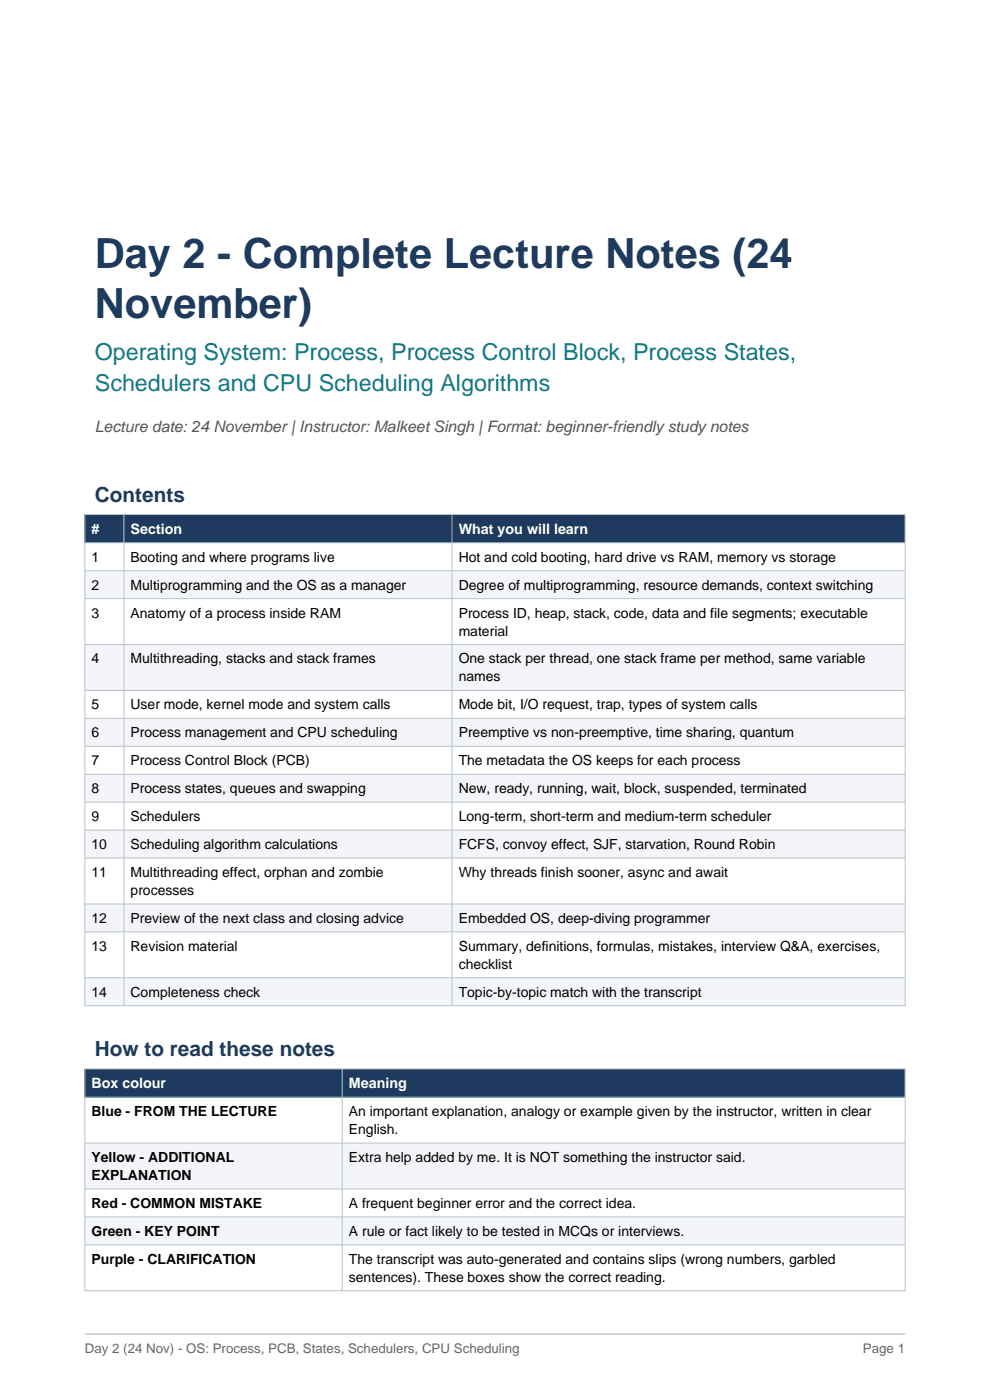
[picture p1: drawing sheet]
<svg xmlns="http://www.w3.org/2000/svg" width="210mm" height="297mm" viewBox="0 0 210 297" stroke-linecap="round" stroke-linejoin="round" font-family="sans-serif">
<defs><g id="words">
<g font-size="8.8" fill="#1f3a5f">
<text x="20.1" y="56.9">Day 2 - Complete Lecture Notes (24</text>
<text x="20.1" y="67.5">November)</text>
</g>
<g font-size="4.9" fill="#0e7c86">
<text x="20.1" y="76.3">Operating System: Process, Process Control Block, Process States,</text>
<text x="20.1" y="83">Schedulers and CPU Scheduling Algorithms</text>
</g>
<g font-size="4.4" fill="#1f3a5f">
<text x="20.1" y="106.5">Contents</text>
<text x="20.1" y="224.1">How to read these notes</text>
</g>
<text font-size="3.4" fill="#555" x="20.1" y="91.7">Lecture date: 24 November | Instructor: Malkeet Singh | Format: beginner-friendly study notes</text>
<g font-size="3" fill="#fff">
<text x="19.4" y="113.2">#</text>
<text x="27.7" y="113.2">Section</text>
<text x="97.3" y="113.2">What you will learn</text>
<text x="19.4" y="230.9">Box colour</text>
<text x="74" y="230.9">Meaning</text>
</g>
<g font-size="3">
<text x="19.4" y="119.2">1</text>
<text x="27.7" y="119.2">Booting and where programs live</text>
<text x="97.3" y="119.2">Hot and cold booting, hard drive vs RAM, memory vs storage</text>
<text x="19.4" y="125.1">2</text>
<text x="27.7" y="125.1">Multiprogramming and the OS as a manager</text>
<text x="97.3" y="125.1">Degree of multiprogramming, resource demands, context switching</text>
<text x="19.4" y="131">3</text>
<text x="27.7" y="131">Anatomy of a process inside RAM</text>
<text x="97.3" y="131">Process ID, heap, stack, code, data and file segments; executable</text>
<text x="97.3" y="134.8">material</text>
<text x="19.4" y="140.8">4</text>
<text x="27.7" y="140.8">Multithreading, stacks and stack frames</text>
<text x="97.3" y="140.8">One stack per thread, one stack frame per method, same variable</text>
<text x="97.3" y="144.6">names</text>
<text x="19.4" y="150.5">5</text>
<text x="27.7" y="150.5">User mode, kernel mode and system calls</text>
<text x="97.3" y="150.5">Mode bit, I/O request, trap, types of system calls</text>
<text x="19.4" y="156.4">6</text>
<text x="27.7" y="156.4">Process management and CPU scheduling</text>
<text x="97.3" y="156.4">Preemptive vs non-preemptive, time sharing, quantum</text>
<text x="19.4" y="162.3">7</text>
<text x="27.7" y="162.3">Process Control Block (PCB)</text>
<text x="97.3" y="162.3">The metadata the OS keeps for each process</text>
<text x="19.4" y="168.3">8</text>
<text x="27.7" y="168.3">Process states, queues and swapping</text>
<text x="97.3" y="168.3">New, ready, running, wait, block, suspended, terminated</text>
<text x="19.4" y="174.2">9</text>
<text x="27.7" y="174.2">Schedulers</text>
<text x="97.3" y="174.2">Long-term, short-term and medium-term scheduler</text>
<text x="19.4" y="180.1">10</text>
<text x="27.7" y="180.1">Scheduling algorithm calculations</text>
<text x="97.3" y="180.1">FCFS, convoy effect, SJF, starvation, Round Robin</text>
<text x="19.4" y="186.1">11</text>
<text x="27.7" y="186.1">Multithreading effect, orphan and zombie</text>
<text x="27.7" y="189.9">processes</text>
<text x="97.3" y="186.1">Why threads finish sooner, async and await</text>
<text x="19.4" y="195.8">12</text>
<text x="27.7" y="195.8">Preview of the next class and closing advice</text>
<text x="97.3" y="195.8">Embedded OS, deep-diving programmer</text>
<text x="19.4" y="201.7">13</text>
<text x="27.7" y="201.7">Revision material</text>
<text x="97.3" y="201.7">Summary, definitions, formulas, mistakes, interview Q&amp;A, exercises,</text>
<text x="97.3" y="205.5">checklist</text>
<text x="19.4" y="211.5">14</text>
<text x="27.7" y="211.5">Completeness check</text>
<text x="97.3" y="211.5">Topic-by-topic match with the transcript</text>
<text x="19.4" y="236.8">Blue - FROM THE LECTURE</text>
<text x="74" y="236.8">An important explanation, analogy or example given by the instructor, written in clear</text>
<text x="74" y="240.6">English.</text>
<text x="19.4" y="246.5">Yellow - ADDITIONAL</text>
<text x="19.4" y="250.3">EXPLANATION</text>
<text x="74" y="246.5">Extra help added by me. It is NOT something the instructor said.</text>
<text x="19.4" y="256.3">Red - COMMON MISTAKE</text>
<text x="74" y="256.3">A frequent beginner error and the correct idea.</text>
<text x="19.4" y="262.2">Green - KEY POINT</text>
<text x="74" y="262.2">A rule or fact likely to be tested in MCQs or interviews.</text>
<text x="19.4" y="268.1">Purple - CLARIFICATION</text>
<text x="74" y="268.1">The transcript was auto-generated and contains slips (wrong numbers, garbled</text>
<text x="74" y="271.9">sentences). These boxes show the correct reading.</text>
</g>
<g font-size="2.8" fill="#666">
<text x="18" y="287">Day 2 (24 Nov) - OS: Process, PCB, States, Schedulers, CPU Scheduling</text>
<text x="183.1" y="287">Page 1</text>
</g>
</g></defs>
<path d="M18 283h174" fill="none" stroke="#c9d1d9" stroke-width=".35"/>
<path d="M18 109.1h174v6h-174z" fill-rule="evenodd" fill="#1f3a5f"/>
<g fill="#f3f5f8">
<path d="M18 121.1h174v5.9h-174z" fill-rule="evenodd"/>
<path d="M18 136.7h174v9.8h-174z" fill-rule="evenodd"/>
<path d="M18 152.4h174v5.9h-174z" fill-rule="evenodd"/>
<path d="M18 164.3h174v5.9h-174z" fill-rule="evenodd"/>
<path d="M18 176.1h174v5.9h-174z" fill-rule="evenodd"/>
<path d="M18 191.8h174v5.9h-174z" fill-rule="evenodd"/>
<path d="M18 207.4h174v6h-174z" fill-rule="evenodd"/>
</g>
<g fill="none" stroke="#b8c2cc" stroke-width=".21">
<path d="M18 109.1h174v104.3h-174zM18 115.1h174M26.3 109.1v104.3M95.9 109.1v104.3M18 121.1h174M18 127h174M18 136.7h174M18 146.5h174M18 152.4h174M18 158.3h174M18 164.3h174M18 170.2h174"/>
<path d="M18 176.1h174M18 182h174M18 191.8h174M18 197.7h174M18 207.4h174"/>
</g>
<path d="M18 226.8h174v6h-174z" fill-rule="evenodd" fill="#1f3a5f"/>
<g fill="#f3f5f8">
<path d="M18 242.5h174v9.7h-174z" fill-rule="evenodd"/>
<path d="M18 258.2h174v5.9h-174z" fill-rule="evenodd"/>
</g>
<path d="M18 226.8h174v47h-174zM18 232.8h174M72.6 226.8v47M18 242.5h174M18 252.2h174M18 258.2h174M18 264.1h174" fill="none" stroke="#b8c2cc" stroke-width=".21"/>
<use href="#words"/>
</svg>
